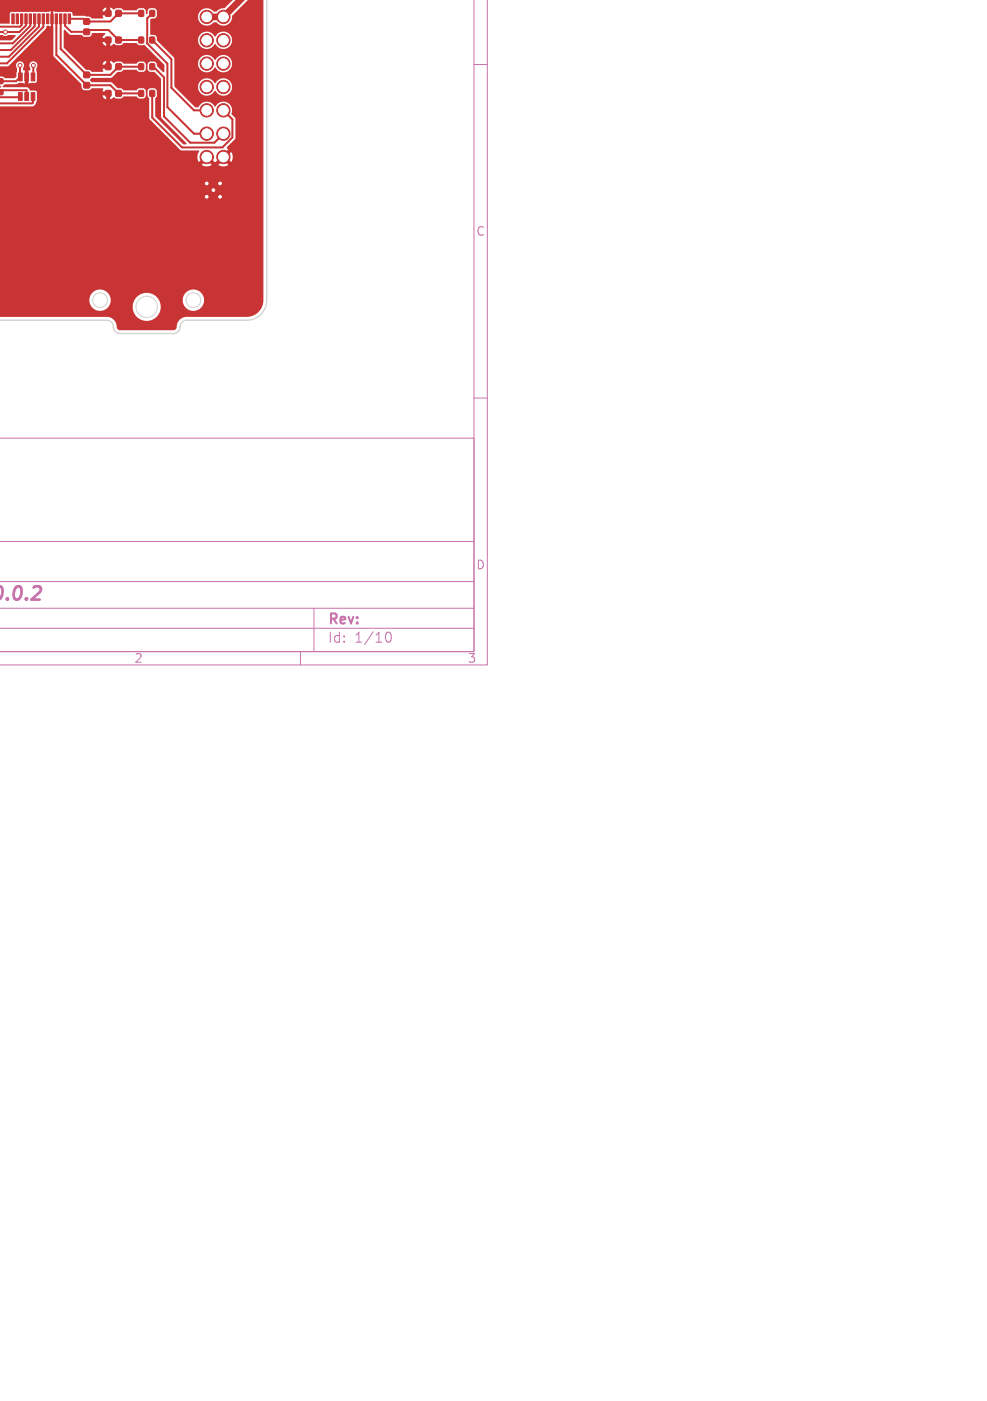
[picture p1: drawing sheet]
<svg xmlns="http://www.w3.org/2000/svg" width="148mm" height="210mm" viewBox="0 0 148 210" stroke-linecap="round" stroke-linejoin="round" font-family="sans-serif">
<defs><g id="words">
<text font-size="2.8" fill="#c872ab" x=".1" y="90.6">0.0.2</text>
<g font-size="2.1" fill="#c872ab">
<text x="49.1" y="94">Rev:</text>
<text x="49.1" y="96.6">Id:</text>
<text x="53.2" y="96.6">1/10</text>
</g>
<g font-size="1.8" fill="#c872ab">
<text x="71.3" y="35.5">C</text>
<text x="71.3" y="85.5">D</text>
<text x="20.1" y="99.6">2</text>
<text x="70.1" y="99.6">3</text>
</g>
</g></defs>
<path d="M71.1 0v97.7h-71.1h71.1v-32h-71.1M73.1 0v99.7h-73.1M71.1 9.7h2M71.1 59.7h2M0 94.2h71.1M0 91.2h71.1M0 87.2h71.1M0 81.2h71.1M45.1 97.7v2M47.1 91.2v6.5M57.8 95.3a.55 .55 0 0 1 .4-.5h.1a.94 .94 0 0 1 0 1.5h-.1a.55 .55 0 0 1-.4-.6" fill="none" stroke="#c872ab" stroke-width=".15"/>
<g fill="#c83434" stroke="#c83434" stroke-width=".15">
<path d="M20.8 9.6h.7v.8h-.7z"/>
<path d="M22.5 9.6h.7v.8h-.7z"/>
<path d="M12.6 12.4h.8v.8h-.8z"/>
<path d="M12.6 10.8h.8v.8h-.8z"/>
<path d="M17.4 5.6h.8v.8h-.8z"/>
<path d="M15.8 5.6h.8v.8h-.8z"/>
<path d="M-.1 13.4h.5l.1 .1v.5l-.1 .2h-.5z"/>
<path d="M-.1 11.8h.5l.1 .1v.5l-.1 .2h-.5z"/>
<path d="M17.4 1.6h.8v.8h-.8z"/>
<path d="M15.8 1.6h.8v.8h-.8z"/>
<path d="M12.6 4.4h.8v.8h-.8z"/>
<path d="M12.6 2.8h.8v.8h-.8z"/>
<path d="M4.7 10.9h.5v1.2h-.5z"/>
<path d="M3.7 10.9h.6v1.2h-.6z"/>
<path d="M2.8 10.9h.5v1.2h-.5z"/>
<path d="M2.8 13.9h.5v1.2h-.5z"/>
<path d="M3.7 13.9h.6v1.2h-.6z"/>
<path d="M4.7 13.9h.5v1.2h-.5z"/>
<path d="M17.4 13.6h.8v.8h-.8z"/>
<path d="M15.8 13.6h.8v.8h-.8z"/>
<path d="M1.8 2.1h.3v1.5h-.3z"/>
<path d="M2.4 2.1h.4v1.5h-.4z"/>
<path d="M3.1 2.1h.3v1.5h-.3z"/>
<path d="M3.7 2.1h.4v1.5h-.4z"/>
<path d="M4.4 2.1h.3v1.5h-.3z"/>
<path d="M5 2.1h.4v1.5h-.4z"/>
<path d="M5.7 2.1h.3v1.5h-.3z"/>
<path d="M6.3 2.1h.4v1.5h-.4z"/>
<path d="M7 2.1h.3v1.5h-.3z"/>
<path d="M7.6 2.1h.4v1.5h-.4z"/>
<path d="M8.3 2.1h.3v1.5h-.3z"/>
<path d="M8.9 2.1h.4v1.5h-.4z"/>
<path d="M9.6 2.1h.3v1.5h-.3z"/>
<path d="M10.2 2.1h.4v1.5h-.4z"/>
<path d="M20.8 1.6h.7v.8h-.7z"/>
<path d="M22.5 1.6h.7v.8h-.7z"/>
<path d="M17.4 9.6h.8v.8h-.8z"/>
<path d="M15.8 9.6h.8v.8h-.8z"/>
<path d="M20.8 5.6h.7v.8h-.7z"/>
<path d="M22.5 5.6h.7v.8h-.7z"/>
<path d="M20.8 13.6h.7v.8h-.7z"/>
<path d="M22.5 13.6h.7v.8h-.7z"/>
<circle cx="31" cy="23.5" r="1"/>
<circle cx="31" cy="20" r="1"/>
<circle cx="31" cy="16.5" r="1"/>
<circle cx="31" cy="13" r="1"/>
<circle cx="31" cy="9.5" r="1"/>
<circle cx="31" cy="6" r="1"/>
<circle cx="31" cy="2.5" r="1"/>
<circle cx="33.5" cy="23.5" r="1"/>
<circle cx="33.5" cy="20" r="1"/>
<circle cx="33.5" cy="16.5" r="1"/>
<circle cx="33.5" cy="13" r="1"/>
<circle cx="33.5" cy="9.5" r="1"/>
<circle cx="33.5" cy="6" r="1"/>
<circle cx="33.5" cy="2.5" r="1"/>
<circle cx="5" cy="9.8" r=".3"/>
<circle cx="3" cy="9.8" r=".3"/>
<circle cx=".8" cy="4.8" r=".3"/>
<circle cx="33" cy="29.5" r=".4"/>
<circle cx="31" cy="29.5" r=".4"/>
<circle cx="32" cy="28.5" r=".4"/>
<circle cx="31" cy="27.5" r=".4"/>
<circle cx="33" cy="27.5" r=".4"/>
</g>
<g fill="none" stroke="#c83434" stroke-width=".3">
<path d="M-.1 13.8h.1M0 13.8l.3-.3h3.6l.1 1M3 9.8v1.7l-.6 .7h-2.4M3 14.5l-.1 .1h-2.9M3.3 2.8v1l-.3 .2h-3M3.9 2.8v1l-1 1h-3M4.5 2.8v1.1l-2.6 2.6h-2M5 14.5v.9l-.2 .1h-4.9M5 9.8v1.7M5.2 2.8v1.1l-3.6 3.6h-1.7M5.8 2.8v1.2l-4.5 4.5h-1.4M6.5 2.8v1.2l-5.5 5.5h-1.1"/>
<path d="M8.4 2.8v5.4l4.6 4.6h3.5l1.3 1.2h3.4M9.1 2.8v4.5l3.9 3.9h3.5l1.3-1.2h3.4M9.7 2.8v1.1l1 .9h2.3l.3-.3h3l1.5 1.5h3.4M21.2 2h-3.4l-1.3 1.2h-3.5l-.4-.4h-2.2M22.8 10h.2l1.6 1.6v5.9l3.9 3.9h3.6l1.4-1.4M22.8 2l-.7 .8v3.7l3 3v6.6l4 3.9h1.9M22.8 6l2.9 2.9v4.3l3.4 3.3h1.9M22.8 14v3.6l4.5 4.5h6.1l1.5-1.5v-2.7l-1.4-1.4"/>
</g>
<path d="M36.1 0l-2.6 2.5h-2.5" fill="none" stroke="#c83434" stroke-width="1"/>
<g fill="#c83434">
<path d="M-.1 -.1v17.7v-1.6l5.1-.1 .3-.3 .2-.5v-.8h9.9l.1 .3 .4 .3v-.6h-10.4v-.5l-.1-.2h-.9l-.3-.4-.2-.1-3.6-.1v-.1l.4-.3h1.7l.3-.2 .9 .1v-2h.6v2l1.1-.1 .1-.2v-2a.61 .61 0 0 0-.1-.9 .61 .61 0 0 0-.9 .1 .61 .61 0 0 0 0 .8v.3l-.1 .1-.9-.1v-.3a.62 .62 0 0 0-.1-.8 .62 .62 0 0 0-.8 0 .62 .62 0 0 0-.1 .8v1.2l-.3 .3h-1.4l-.4-.2h-.5v1.4h.2l.1 .1-.3 .1v.2v-.2v.9v-4h1.2l.2-.1 5.6-5.6 .1-.4 .6 .1v-2h.4v6.4l4.2 4.2v.5l.2 .3 .2 .1h.7l.5-.3h1.6v.5h.8v.3l.3 .1v.8l.6-.3 .3 .2h.7l.5-.3h1.8l.5 .3h.5l.3-.2 .2-.2v-.8l-.2-.2-.2-.2h-.6l-.5 .3h-1.8l-.5-.3h-.5l-1-.9h-2.8a.29 .29 0 0 1-.2-.4l.2-.2 2.9-.1 .9-.8h.5l.5-.3h1.8l.5 .3h.6l.2-.2 .2-.2v-.8l-.2-.2-.3-.2h-.5l-.5 .3h-1.8l-.5-.3h-.7l-.4 .2-.5-.3v.8l-.3 .1v.3h-.8l.1 .4-.1 .1h-1.6l-.4-.3h-.5l-.8-.8h3.8v-.6l-.4 .3-.1 .3h-3.3l-2.5-2.5v-.9h5.8l.1 .3 .4 .3v-.6h-6.3v-1.8l.9 .7h1.7l.5 .3h.8l.4-.5h1.8l.1 .2-.3 .2-.1 .3h.7l.1 .1v.2h.3v.9l.6-.3 .3 .2h.7l.5-.3h1.8l.5 .3 .7-.1 3 3v1.1h-.2l-.8-.9-.1-.2a.49 .49 0 0 0-.4-.5h-.6l-.2 .2-.2 .2v.8l.3 .3 .7 .1 1 1 .1 5.8 3.8 4h-.5l-4.2-4.1v-2.7l.2-.4v-.7l-.1-.3-.3-.2-.7 .1-.3 .3v.8l.3 .4v3l4.6 4.7 .2 .1h2.5l.2 .1a1.43 1.43 0 0 0-.1 1.6l.5-.5 .5 .4-.5 .5a1.4 1.4 0 0 0 1.5 0l-.6-.5 .5-.4 .5 .5h.1l.5-.5 .5 .4-.5 .5a1.4 1.4 0 0 0 1.5 0l-.6-.5 .5-.4 .5 .5a1.4 1.4 0 0 0 0-1.5l-.5 .5-.5-.4 .6-.5-.3-.2v-.1l1.2-1.2 .1-.2v-2.9l-.6-.7a1.38 1.38 0 0 0-.6-1.7 1.38 1.38 0 0 0-1.9 .6 1.42 1.42 0 0 0-1.3-.8 1.42 1.42 0 0 0-1.2 .9h-.5l-3-3.2h3.5v.2a1.35 1.35 0 0 0 1.1 1.2 1.35 1.35 0 0 0 1.5-.7 1.32 1.32 0 0 0 1.8 .6 1.32 1.32 0 0 0 .4-1.9 1.32 1.32 0 0 0-2-.1l-.3 .3a1.35 1.35 0 0 0-1.4-.7 1.35 1.35 0 0 0-1.1 1.1h-3.5v-3.5h3.5a1.35 1.35 0 0 0 1 1.4 1.35 1.35 0 0 0 1.6-.7 1.34 1.34 0 0 0 2 .5 1.34 1.34 0 0 0 0-2.1 1.34 1.34 0 0 0-2.1 .5 1.35 1.35 0 0 0-1.4-.7 1.35 1.35 0 0 0-1.1 1.1h-3.5l-.1-.8-2.6-2.6 6.2-.1a1.35 1.35 0 0 0 1 1.4 1.35 1.35 0 0 0 1.6-.7 1.32 1.32 0 0 0 1.8 .6 1.32 1.32 0 0 0 .5-1.8 1.32 1.32 0 0 0-1.9-.4l-.4 .5h-.1a1.31 1.31 0 0 0-1.4-.7 1.31 1.31 0 0 0-1.1 1.1h-6.2l-.1-.5-.3-.2h-.5l-.1-.1v-2.2l.2-.1 .6-.1 .2-.3v-.9l-.4-.3h-.6l-.2 .2-.3 .7-.1-.1-.1-.5-.3-.3h-.6l-.5 .3h-1.8l-.5-.3h-.7l-.4 .2-.5-.3v.8l-.3 .1v.3h-.8l.1 .4-.1 .1h-1.6l-.4-.3-.7-.1h-1.7l-.1-.1-.1-.4-.2-.1h-1.8l-.8-.1h7.9v-.6l-.4 .3-.1 .3h-7.4v.3h-.4v-.3l-.8 .1h-5.1l-.2 .2v1.5h-1.6v-3.6h38.3l-4.6 1.3a1.5 1.5 0 0 0-1.2 .5 1.01 1.01 0 0 1-.9-.4 1.31 1.31 0 0 0-1.6 .7 1.31 1.31 0 0 0 .5 1.7 1.31 1.31 0 0 0 1.7-.4l.4 .1a1.34 1.34 0 0 0 1.5 .3 1.34 1.34 0 0 0 .8-1.4l4.5-2.4h.2v45.1a2.5 2.5 0 0 1-2.5 2.5h-9.3a2.01 2.01 0 0 0-1.3 1.8l-.4 .2h-8a.52 .52 0 0 1-.5-.6 1.5 1.5 0 0 0-1.4-1.4h-16.2v2v-4.6v1.7v-1.7h13.5v.2a1.6 1.6 0 0 0 1.2 1.5 1.6 1.6 0 0 0 1.8-.7h3.5v.2a2.1 2.1 0 0 0 2.8 1.9 2.1 2.1 0 0 0 1.1-3.1h3.6v.2a1.61 1.61 0 0 0 2.4 1.3 1.61 1.61 0 0 0 0-2.8 1.61 1.61 0 0 0-2.4 1.3l-3.6-.1a2.11 2.11 0 0 0-2.3-.8 2.11 2.11 0 0 0-1.6 1.9l-3.5-.1a1.61 1.61 0 0 0-.9-2.3 1.61 1.61 0 0 0-2.1 1.4h-13.5v-1.5v2.5z"/>
<path d="M-.1 -.1v5.4h.5a.66 .66 0 0 0 .8 0h1l.2 .1-.7 .6h-1.8z"/>
</g>
<g fill="#fff" stroke="#fff" stroke-width=".15">
<circle cx="5" cy="9.8" r=".15"/>
<circle cx="3" cy="9.8" r=".15"/>
<circle cx=".8" cy="4.8" r=".15"/>
<circle cx="33" cy="29.5" r=".2"/>
<circle cx="31" cy="29.5" r=".2"/>
<circle cx="32" cy="28.5" r=".2"/>
<circle cx="31" cy="27.5" r=".2"/>
<circle cx="33" cy="27.5" r=".2"/>
<circle cx="31" cy="23.5" r=".7"/>
<circle cx="31" cy="20" r=".7"/>
<circle cx="31" cy="16.5" r=".7"/>
<circle cx="31" cy="13" r=".7"/>
<circle cx="31" cy="9.5" r=".7"/>
<circle cx="31" cy="6" r=".7"/>
<circle cx="31" cy="2.5" r=".7"/>
<circle cx="33.5" cy="23.5" r=".7"/>
<circle cx="33.5" cy="20" r=".7"/>
<circle cx="33.5" cy="16.5" r=".7"/>
<circle cx="33.5" cy="13" r=".7"/>
<circle cx="33.5" cy="9.5" r=".7"/>
<circle cx="33.5" cy="6" r=".7"/>
<circle cx="33.5" cy="2.5" r=".7"/>
</g>
<path d="M40 0v45a3 3 0 0 1-3 3h-9a1.16 1.16 0 0 0-1.1 1.3l-.3 .5-.5 .2h-8.1a1.16 1.16 0 0 1-1.1-1.3l-.3-.5-.6-.2h-16.1" fill="none" stroke="#d0d2cd" stroke-width=".2"/>
<g fill="none" stroke="#d0d2cd" stroke-width=".15">
<circle cx="15" cy="45" r="1.1"/>
<circle cx="22" cy="46" r="1.6"/>
<circle cx="29" cy="45" r="1.1"/>
</g>
<g fill="#d0d2cd" stroke="#d0d2cd" stroke-width=".15">
<circle cx="31" cy="23.5" r=".7"/>
<circle cx="31" cy="20" r=".7"/>
<circle cx="31" cy="16.5" r=".7"/>
<circle cx="31" cy="13" r=".7"/>
<circle cx="31" cy="9.5" r=".7"/>
<circle cx="31" cy="6" r=".7"/>
<circle cx="31" cy="2.5" r=".7"/>
<circle cx="33.5" cy="23.5" r=".7"/>
<circle cx="33.5" cy="20" r=".7"/>
<circle cx="33.5" cy="16.5" r=".7"/>
<circle cx="33.5" cy="13" r=".7"/>
<circle cx="33.5" cy="9.5" r=".7"/>
<circle cx="33.5" cy="6" r=".7"/>
<circle cx="33.5" cy="2.5" r=".7"/>
</g>
<use href="#words"/>
</svg>
